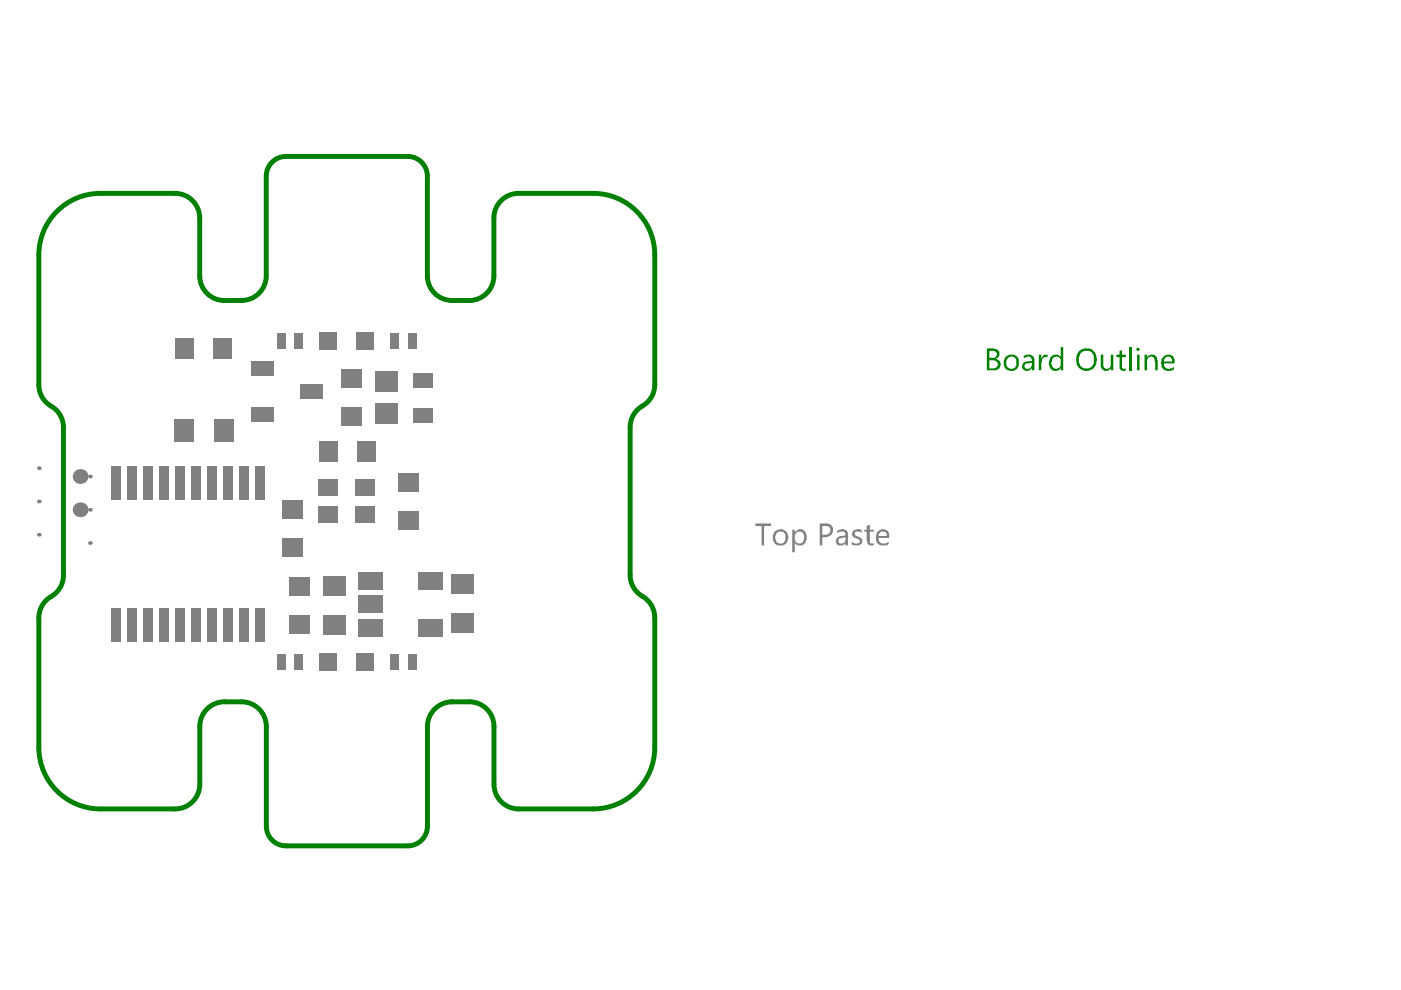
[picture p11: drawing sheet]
<svg xmlns="http://www.w3.org/2000/svg" width="297mm" height="210mm" viewBox="0 0 297 210" stroke-linecap="round" stroke-linejoin="round" font-family="sans-serif">
<g fill="none" stroke="#008000" stroke-width="1">
<path d="M56.4 37.4v21.1M60.6 33.2h25.8M90.6 37.3v21.2M8.2 54.1v27.5M21.3 41h15.8M42.3 46.2v12.3M104.7 46.2v12.3M109.9 41h15.9M138.8 54v27.6M47.6 63.7h3.8M95.8 63.7h3.7M13.5 90.6v31.4"/>
<path d="M133.6 90.6v31.3M8.2 131v27.5M138.8 131v27.5M42.4 154v12.3M47.6 148.8h3.6M56.5 154v21.2M90.6 154v21.2M95.7 148.8h3.8M104.7 154v12.3M21.3 171.5h15.8M60.6 179.3h25.8M110 171.5h15.8"/>
</g>
<g fill="#008000">
<path d="M220.2 75.2h.6v.8l.1-.1a.99 .99 0 0 1 1.2-.7v.5a.87 .87 0 0 0-.9 .2 .87 .87 0 0 0-.3 .9l-.1 .1v1.6h-.6z"/>
<path d="M233.4 75.2h.5v2.1a.78 .78 0 0 0 .4 .8 .78 .78 0 0 0 .9-.1l.3-.3v-2.5h.5v3.3h-.5v-.4a1.16 1.16 0 0 1-1.2 .5 1.16 1.16 0 0 1-.9-.9z"/>
<path d="M237.4 74.4l.5-.1v.9h.8v.5h-.8v1.9a.49 .49 0 0 0 .2 .6 .49 .49 0 0 0 .6-.1v.4a.86 .86 0 0 1-.9 0 .86 .86 0 0 1-.4-.8v-2h-.7v-.5h.7z"/>
<path d="M239.4 73.6h.5v4.9h-.5z"/>
<path d="M242.7 75.2h.5v.7a1.1 1.1 0 0 1 1.2-.7 1.1 1.1 0 0 1 .9 1.1l.2 .1v2.1h-.6v-1.8h-.1a.8 .8 0 0 0-.9-1.1l-.2 .1a.76 .76 0 0 0-.5 1v1.8h-.5z"/>
<path d="M209.8 74.4v1.5h.6a.73 .73 0 0 0 .8-.5 .73 .73 0 0 0-.2-.9l-.2-.1zM209.8 76.4v1.7h1a.82 .82 0 0 0 .7-.6 .82 .82 0 0 0-.3-.8l-.4-.3zM209.2 73.9h1.6v.1a1.02 1.02 0 0 1 1.1 .8 1.02 1.02 0 0 1-.7 1.2l-.1 .1a1.21 1.21 0 0 1 1.1 1.4 1.21 1.21 0 0 1-1.5 1h-1.5z"/>
<path d="M213.5 76.1a1.52 1.52 0 0 0 .5 2 1.05 1.05 0 0 0 1.5-1 1.04 1.04 0 0 0-1.1-1.5l-.5 .1zM213.2 75.6h.1a1.56 1.56 0 0 1 2.7 .8 1.8 1.8 0 0 1-.7 2 1.65 1.65 0 0 1-2-.2 1.65 1.65 0 0 1-.3-1.9z"/>
<path d="M217.3 77.2l-.1 .4a.69 .69 0 0 0 .6 .6 .69 .69 0 0 0 .7-.4h.2l.1-.4v-.5zM217.1 75.5a1.36 1.36 0 0 1 1.4-.3 1.36 1.36 0 0 1 .8 1.2v2.1h-.5v-.4l-.3 .1a1.03 1.03 0 0 1-1.7-.1 1.06 1.06 0 0 1 .9-1.4l1.1-.2a.85 .85 0 0 0-.5-.8 .85 .85 0 0 0-1 .2l-.2 .1z"/>
<path d="M222.6 75.9a1.49 1.49 0 0 1 2.3-.3v.1v-2.1h.5v4.9h-.5v-.5l-.1 .1a1.23 1.23 0 0 1-2.2-.1 1.93 1.93 0 0 1 0-2zM223.2 76l-.2 .4a1.72 1.72 0 0 0 .4 1.7 1.05 1.05 0 0 0 1.5-1v-.7a1.03 1.03 0 0 0-1.5-.7z"/>
<path d="M229.1 74.8a2.49 2.49 0 0 0 .2 2.9 1.64 1.64 0 0 0 1.9 .2 1.64 1.64 0 0 0 .7-1.9 1.46 1.46 0 0 0-1.8-1.6zM228.7 74.4a3.1 3.1 0 0 1 2.4-.4h.2a2.1 2.1 0 0 1 1.2 1.9l.1 .4a3.1 3.1 0 0 1-1.1 2.1h-.1a2.15 2.15 0 0 1-2.8-.6 3.8 3.8 0 0 1-.4-2.3z"/>
<path d="M240.9 73.9a.36 .36 0 0 1 .6-.1 .36 .36 0 0 1 0 .5 .36 .36 0 0 1-.6 0zM241.1 75.2h.5v3.3h-.5z"/>
<path d="M246.9 76l-.1 .7h1.7a.86 .86 0 0 0-.4-1 .86 .86 0 0 0-1.1 .2zM246.5 75.7a1.5 1.5 0 0 1 2.4 .2l.1 1.2h-2.2a1.13 1.13 0 0 0 1 1.1l.7-.1v-.1l.4-.2v.6h-.1a1.63 1.63 0 0 1-2 0 1.63 1.63 0 0 1-.5-1.9v-.4h.1z"/>
</g>
<g fill="none" stroke="#008000" stroke-width="1">
<path d="M60.6 33.2a4.2 4.2 0 0 0-4.2 4.1M86.4 33.2a4.2 4.2 0 0 1 4.2 4.1M21.3 41a13.1 13.1 0 0 0-13.1 13M37.1 41a5.2 5.2 0 0 1 5.2 5.2M42.3 58.5a5.2 5.2 0 0 0 5.3 5.2M56.4 58.5a5.2 5.2 0 0 1-5.2 5.2M90.6 58.5a5.2 5.2 0 0 0 5.2 5.2M104.7 58.5a5.2 5.2 0 0 1-5.2 5.2M109.9 41a5.2 5.2 0 0 0-5.2 5.2M125.8 41a13.1 13.1 0 0 1 13 13M8.2 81.6a5.5 5.5 0 0 0 3.2 4.9 5.2 5.2 0 0 1 2.1 4.1M138.8 81.6a5.5 5.5 0 0 1-3.2 4.9 5.2 5.2 0 0 0-2 4.1"/>
<path d="M13.5 122a5.5 5.5 0 0 1-3.2 4.9 5.2 5.2 0 0 0-2.1 4.1M133.6 121.9a5.5 5.5 0 0 0 3.2 4.9 5.2 5.2 0 0 1 2 4.2M8.2 158.5a13.1 13.1 0 0 0 13.1 13M47.6 148.8a5.2 5.2 0 0 0-5.2 5.2M51.2 148.8a5.2 5.2 0 0 1 5.3 5.2M95.9 148.8a5.2 5.2 0 0 0-5.3 5.2M99.5 148.8a5.2 5.2 0 0 1 5.2 5.2M138.8 158.5a13.1 13.1 0 0 1-13 13M42.4 166.3a5.2 5.2 0 0 1-5.3 5.2M56.5 175.2a4.2 4.2 0 0 0 4.1 4.1M90.6 175.2a4.2 4.2 0 0 1-4.2 4.1M104.7 166.3a5.2 5.2 0 0 0 5.3 5.2"/>
</g>
<g fill="#808080">
<path d="M160.1 111h3.4v.5h-1.5v4.1h-.5v-4.1h-1.4z"/>
<path d="M180.7 112.7a1.69 1.69 0 0 1 2-.4v.6l-.7-.2a.53 .53 0 0 0-.8 .4 .47 .47 0 0 0 .6 .5l.1 .2a.95 .95 0 0 1 .9 1.1 .95 .95 0 0 1-1.2 .7l-1-.1v-.5h.1a1.13 1.13 0 0 0 1.6-.2 .47 .47 0 0 0-.5-.5v-.1l-.4-.2a.94 .94 0 0 1-.8-.7z"/>
<path d="M183.8 111.5l.6-.2v1h.8v.4h-.8v1.9a.49 .49 0 0 0 .2 .6 .49 .49 0 0 0 .6-.1v.5h-.9l-.4-.4-.1-2.5h-.6v-.4h.6z"/>
<path d="M164.7 113a1.64 1.64 0 0 0 .2 2.1 1.05 1.05 0 0 0 1.2 0 1.05 1.05 0 0 0 .4-1.2 1.08 1.08 0 0 0-.5-1.1 1.08 1.08 0 0 0-1.2 .1zM164.1 112.9a2.21 2.21 0 0 1 2.1-.6l.2 .2a2 2 0 0 1 .5 2.3 1.55 1.55 0 0 1-1.7 .8 1.13 1.13 0 0 1-1.2-1h-.1v-1.1z"/>
<path d="M168 112.3h.5v.6l.1-.2a1.34 1.34 0 0 1 1.6-.4 1.34 1.34 0 0 1 .8 1.3 2.2 2.2 0 0 1-.6 1.9h-.2a1.24 1.24 0 0 1-1.7-.4v2h-.5zM168.6 113.1l-.1 1.2a.93 .93 0 0 0 .9 .9 .93 .93 0 0 0 1-.8l.1-.5a1.06 1.06 0 0 0-1.5-1.2z"/>
<path d="M174.3 111.5v1.9h.7a1.15 1.15 0 0 0 1.1-1.3h-.2a.55 .55 0 0 0-.8-.6zM173.8 111h1.3a1.39 1.39 0 0 1 1.5 1 1.39 1.39 0 0 1-.8 1.6l-.5 .3h-1v1.7h-.5z"/>
<path d="M177.8 114.3a.69 .69 0 0 0 .1 .8 .69 .69 0 0 0 .8 .1v-.1a.55 .55 0 0 0 .5-.8v-.4l-.9 .1zM177.5 112.5h.2a1.49 1.49 0 0 1 1.9 .2l.2 .2v2.7h-.6v-.5v.1a1.53 1.53 0 0 1-1.7 .3 1.07 1.07 0 0 1 .4-1.7l1.3-.3v-.1a.53 .53 0 0 0-.6-.7 .94 .94 0 0 0-1.1 .4z"/>
<path d="M186.4 113l-.1 .6h1.7a.82 .82 0 0 0-.4-.8 .82 .82 0 0 0-.9 .1zM186.1 112.6l.3-.1a1.27 1.27 0 0 1 1.9 .2l.2 .4v.9h-2.2a1.11 1.11 0 0 0 .6 1.2 1.11 1.11 0 0 0 1.2-.2l.3-.2v.6a2.33 2.33 0 0 1-2.4-.2l-.2-.5a3.1 3.1 0 0 1 .3-2.1z"/>
<circle cx="19.1" cy="101" r=".39"/>
<circle cx="19.1" cy="108.1" r=".39"/>
<circle cx="17" cy="108.1" r="1.57"/>
<circle cx="17" cy="101" r="1.57"/>
<circle cx="19.1" cy="115.1" r=".39"/>
<circle cx="8.2" cy="113.4" r=".39"/>
<circle cx="8.2" cy="106.3" r=".39"/>
<circle cx="8.2" cy="99.3" r=".39"/>
</g>
<g fill="#808080">
<path d="M95.7 121.7h4.7v4.1h-4.7z" fill-rule="evenodd"/>
<path d="M95.7 130h4.7v4.2h-4.7z" fill-rule="evenodd"/>
<path d="M86.5 70.7h1.7v3.3h-1.7z" fill-rule="evenodd"/>
<path d="M82.9 70.7h1.7v3.3h-1.7z" fill-rule="evenodd"/>
<path d="M75.6 70.5h3.7v3.6h-3.7z" fill-rule="evenodd"/>
<path d="M67.8 70.5h3.6v3.6h-3.6z" fill-rule="evenodd"/>
<path d="M58.8 70.7h1.7v3.3h-1.7z" fill-rule="evenodd"/>
<path d="M62.5 70.7h1.7v3.3h-1.7z" fill-rule="evenodd"/>
<path d="M61.5 130.5h4.2v4h-4.2z" fill-rule="evenodd"/>
<path d="M61.5 122.4h4.2v4h-4.2z" fill-rule="evenodd"/>
<path d="M79.6 85.5h4.8v4.2h-4.8z" fill-rule="evenodd"/>
<path d="M79.6 78.7h4.8v4.2h-4.8z" fill-rule="evenodd"/>
<path d="M72.3 78.2h4.3v3.9h-4.3z" fill-rule="evenodd"/>
<path d="M72.3 86.3h4.3v3.9h-4.3z" fill-rule="evenodd"/>
<path d="M45.3 71.8h4v4.2h-4z" fill-rule="evenodd"/>
<path d="M37.2 71.8h4v4.2h-4z" fill-rule="evenodd"/>
<path d="M84.5 108.3h4.2v4h-4.2z" fill-rule="evenodd"/>
<path d="M84.5 100.2h4.2v4h-4.2z" fill-rule="evenodd"/>
<path d="M67.6 93.7h4v4.2h-4z" fill-rule="evenodd"/>
<path d="M75.7 93.7h4v4.2h-4z" fill-rule="evenodd"/>
<path d="M59.9 106h4.3v3.9h-4.3z" fill-rule="evenodd"/>
<path d="M59.9 114.1h4.3v3.9h-4.3z" fill-rule="evenodd"/>
<path d="M54.1 128.9h2.1v7.1h-2.1z" fill-rule="evenodd"/>
<path d="M50.7 128.9h2.1v7.1h-2.1z" fill-rule="evenodd"/>
<path d="M47.3 128.9h2.1v7.1h-2.1z" fill-rule="evenodd"/>
<path d="M43.9 128.9h2.1v7.1h-2.1z" fill-rule="evenodd"/>
<path d="M40.5 128.9h2.1v7.1h-2.1z" fill-rule="evenodd"/>
<path d="M37.1 128.9h2.1v7.1h-2.1z" fill-rule="evenodd"/>
<path d="M33.7 128.9h2.1v7.1h-2.1z" fill-rule="evenodd"/>
<path d="M30.3 128.9h2.1v7.1h-2.1z" fill-rule="evenodd"/>
<path d="M26.9 128.9h2.1v7.1h-2.1z" fill-rule="evenodd"/>
<path d="M23.5 128.9h2.1v7.1h-2.1z" fill-rule="evenodd"/>
<path d="M23.5 98.9h2.1v7.1h-2.1z" fill-rule="evenodd"/>
<path d="M26.9 98.9h2.1v7.1h-2.1z" fill-rule="evenodd"/>
<path d="M30.3 98.9h2.1v7.1h-2.1z" fill-rule="evenodd"/>
<path d="M33.7 98.9h2.1v7.1h-2.1z" fill-rule="evenodd"/>
<path d="M37.1 98.9h2.1v7.1h-2.1z" fill-rule="evenodd"/>
<path d="M40.5 98.9h2.1v7.1h-2.1z" fill-rule="evenodd"/>
<path d="M43.9 98.9h2.1v7.1h-2.1z" fill-rule="evenodd"/>
<path d="M47.3 98.9h2.1v7.1h-2.1z" fill-rule="evenodd"/>
<path d="M50.7 98.9h2.1v7.1h-2.1z" fill-rule="evenodd"/>
<path d="M54.1 98.9h2.1v7.1h-2.1z" fill-rule="evenodd"/>
<path d="M37 89h4.1v4.7h-4.1z" fill-rule="evenodd"/>
<path d="M45.3 89h4.2v4.7h-4.2z" fill-rule="evenodd"/>
<path d="M68.6 130.5h4.7v4.2h-4.7z" fill-rule="evenodd"/>
<path d="M68.6 122.2h4.7v4.2h-4.7z" fill-rule="evenodd"/>
<path d="M88.6 121.3h5.2v3.7h-5.2z" fill-rule="evenodd"/>
<path d="M88.6 131.2h5.2v3.7h-5.2z" fill-rule="evenodd"/>
<path d="M76 131.2h5.2v3.7h-5.2z" fill-rule="evenodd"/>
<path d="M76 126.3h5.2v3.6h-5.2z" fill-rule="evenodd"/>
<path d="M76 121.3h5.2v3.7h-5.2z" fill-rule="evenodd"/>
<path d="M67.5 107.4h4.2v3.4h-4.2z" fill-rule="evenodd"/>
<path d="M75.4 107.4h4.1v3.4h-4.1z" fill-rule="evenodd"/>
<path d="M75.4 101.7h4.1v3.4h-4.1z" fill-rule="evenodd"/>
<path d="M67.5 101.7h4.2v3.4h-4.2z" fill-rule="evenodd"/>
<path d="M67.8 138.6h3.6v3.7h-3.6z" fill-rule="evenodd"/>
<path d="M75.6 138.6h3.7v3.7h-3.7z" fill-rule="evenodd"/>
<path d="M82.9 138.8h1.7v3.3h-1.7z" fill-rule="evenodd"/>
<path d="M86.5 138.8h1.7v3.3h-1.7z" fill-rule="evenodd"/>
<path d="M62.5 138.8h1.7v3.3h-1.7z" fill-rule="evenodd"/>
<path d="M58.8 138.8h1.7v3.3h-1.7z" fill-rule="evenodd"/>
<path d="M87.7 79.1h4.1v3.2h-4.1z" fill-rule="evenodd"/>
<path d="M87.7 86.4h4.1v3.2h-4.1z" fill-rule="evenodd"/>
<path d="M63.7 81.5h4.7v3.1h-4.7z" fill-rule="evenodd"/>
<path d="M53.3 86.4h4.7v3.1h-4.7z" fill-rule="evenodd"/>
<path d="M53.3 76.5h4.7v3.1h-4.7z" fill-rule="evenodd"/>
</g>
</svg>
